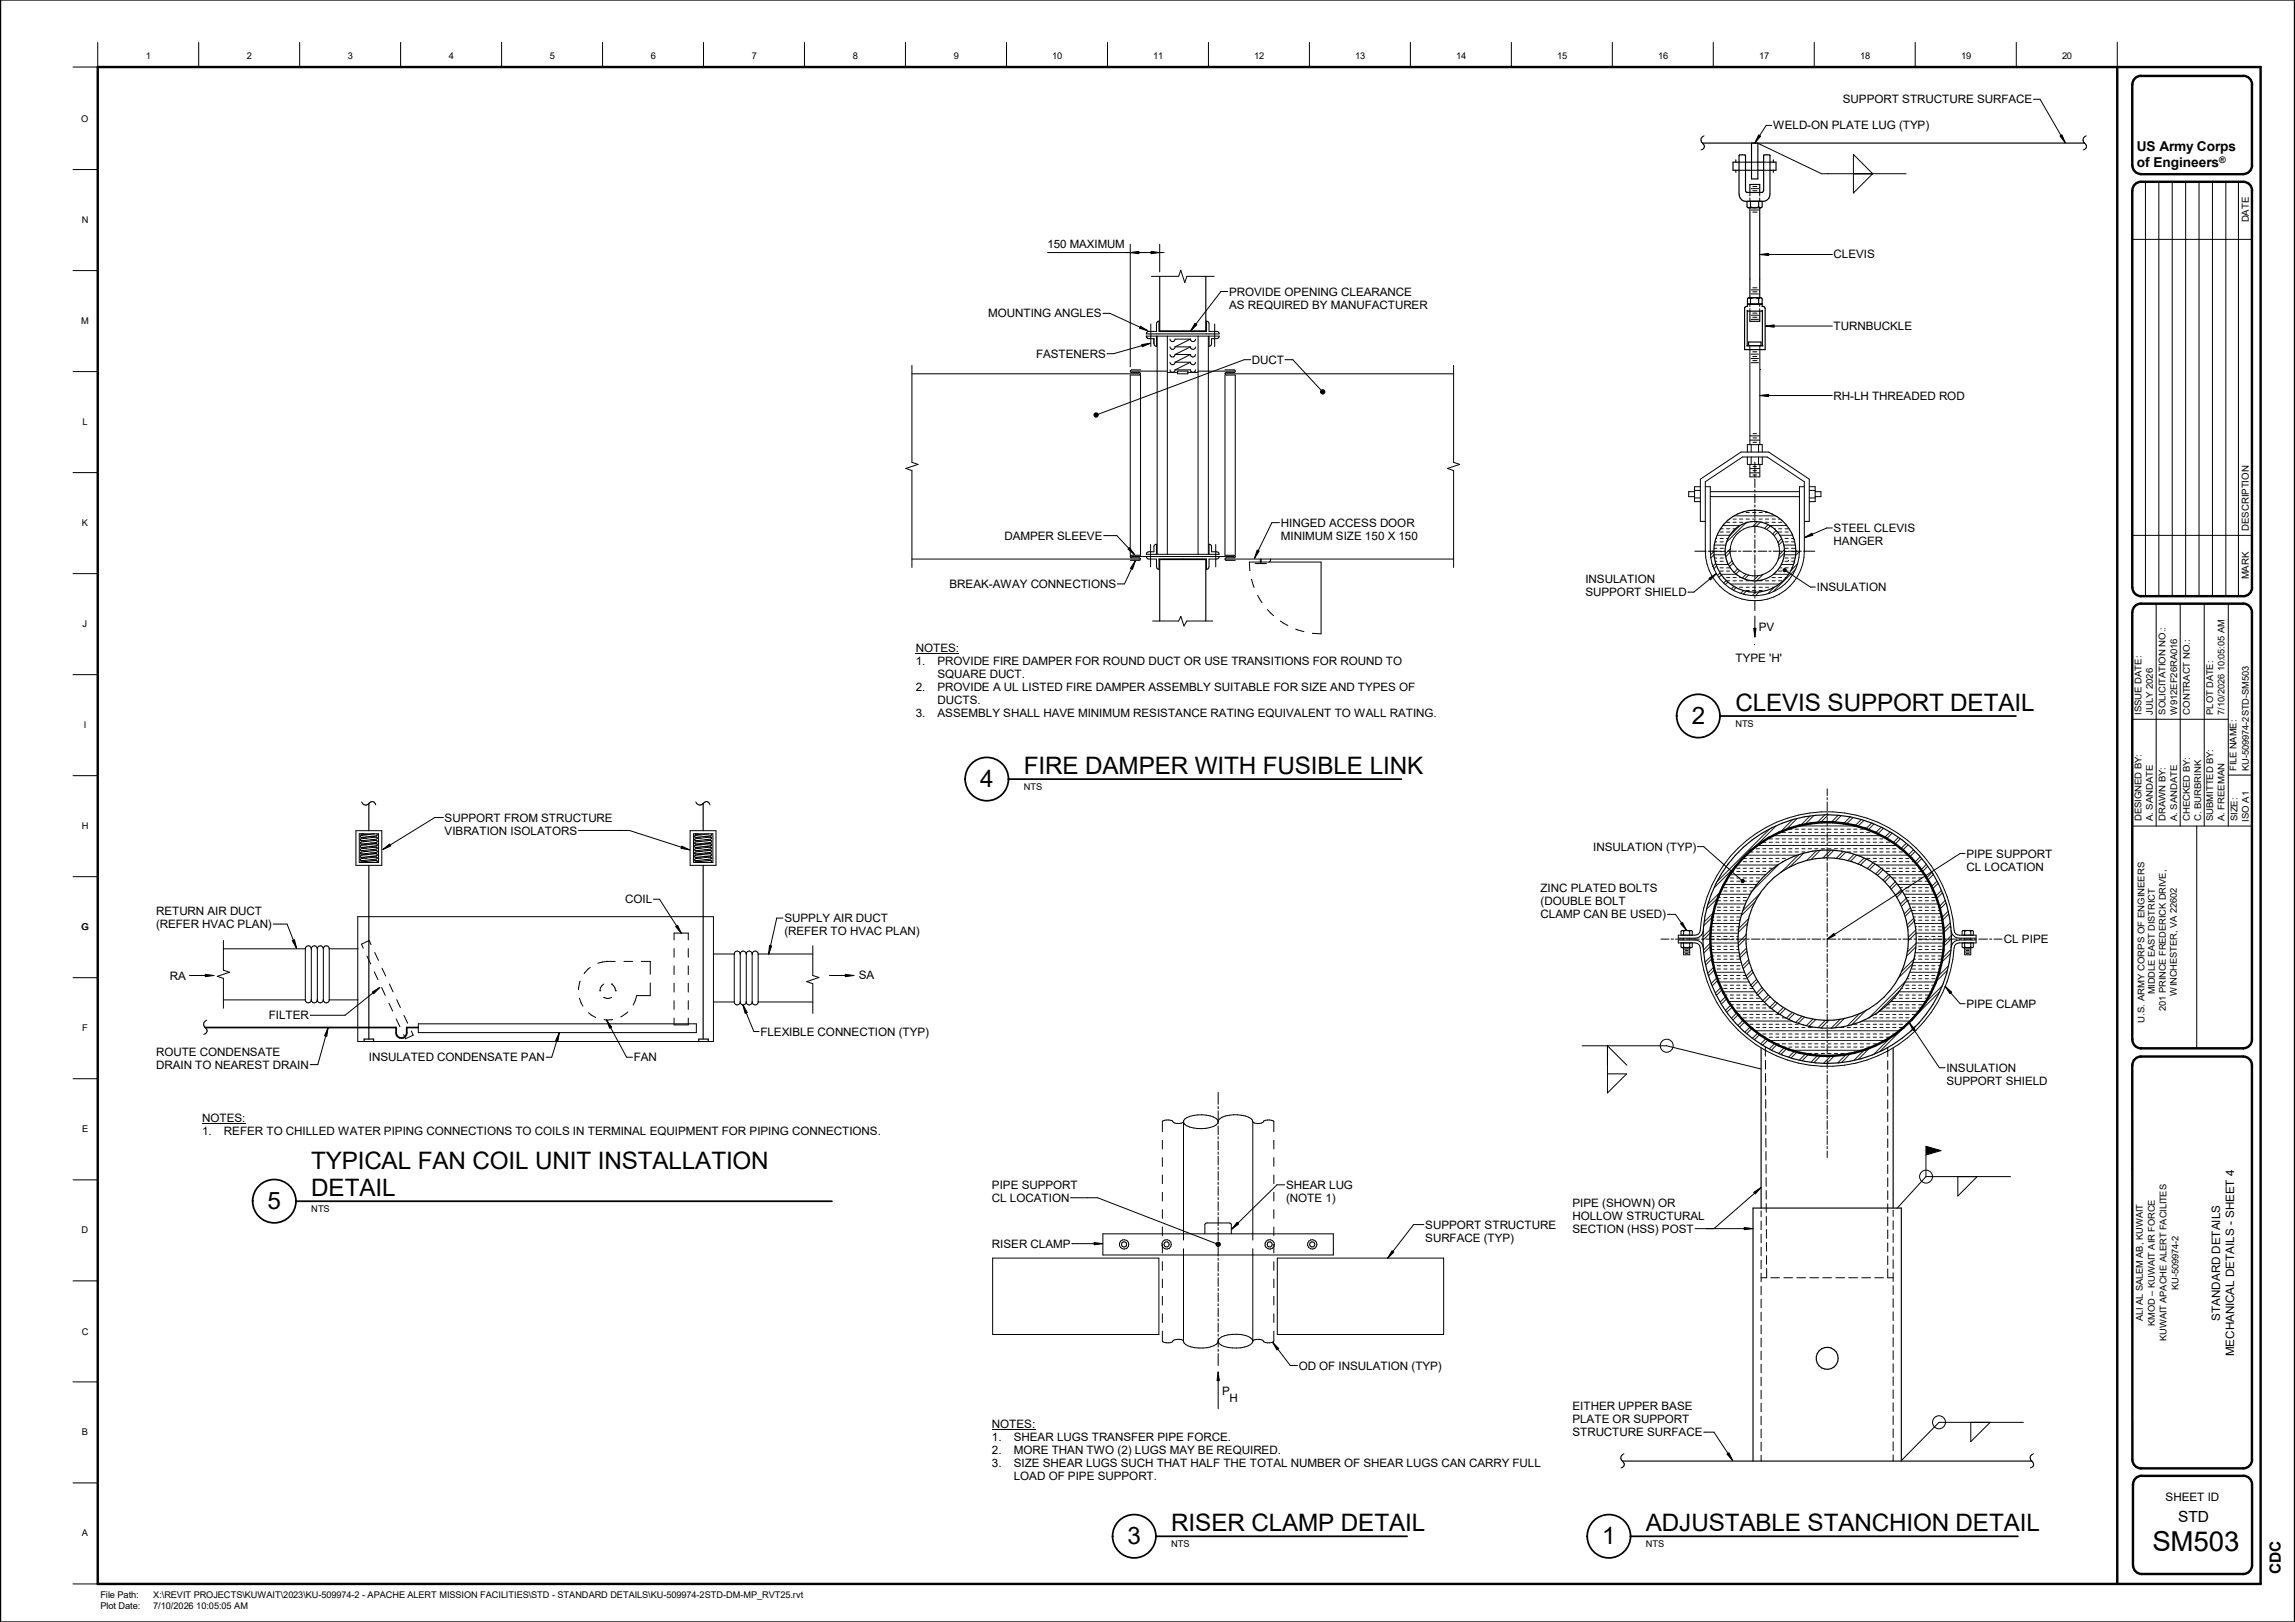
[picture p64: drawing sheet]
<svg xmlns="http://www.w3.org/2000/svg" width="841mm" height="594mm" viewBox="0 0 841 594" stroke-linecap="round" stroke-linejoin="round" font-family="sans-serif">
<defs><g id="words">
<text font-size="10.1" x="788.8" y="567.9">SM503</text>
<g font-size="8.8">
<text x="635.9" y="260.4">CLEVIS SUPPORT DETAIL</text>
<text x="619.9" y="265.1">2</text>
<text x="375.2" y="283.5">FIRE DAMPER WITH FUSIBLE LINK</text>
<text x="359.2" y="288.2">4</text>
<text x="114.1" y="428.2">TYPICAL FAN COIL UNIT INSTALLATION</text>
<text x="98.1" y="442.8">5</text>
<text x="114.1" y="438.1">DETAIL</text>
<text x="429.2" y="560.8">RISER CLAMP DETAIL</text>
<text x="603.2" y="560.8">ADJUSTABLE STANCHION DETAIL</text>
<text x="413.2" y="565.5">3</text>
<text x="587.2" y="565.5">1</text>
</g>
<g font-size="5.6">
<text x="798.2" y="557.4">STD</text>
<text x="835.9" y="576.7" transform="rotate(-90 835.9 576.7)">CDC</text>
</g>
<g font-size="5">
<text x="783.1" y="55.5">US Army Corps</text>
<text x="783.1" y="61.3">of Engineers</text>
</g>
<g font-size="4.3">
<text x="672" y="94.7">CLEVIS</text>
<text x="672" y="120.9">TURNBUCKLE</text>
<text x="458.7" y="133.2">DUCT</text>
<text x="368.1" y="197.7">DAMPER SLEEVE</text>
<text x="348" y="215.3">BREAK-AWAY CONNECTIONS</text>
<text x="665.8" y="216.5">INSULATION</text>
<text x="644.5" y="231.1">PV</text>
<text x="636" y="242.5">TYPE 'H'</text>
<text x="229.1" y="330.8">COIL</text>
<text x="62.2" y="358.8">RA</text>
<text x="314.7" y="358.7">SA</text>
<text x="98.5" y="373.3">FILTER</text>
<text x="278.7" y="379.3">FLEXIBLE CONNECTION (TYP)</text>
<text x="135.2" y="388.7">INSULATED CONDENSATE PAN</text>
<text x="232.3" y="388.7">FAN</text>
<text x="813.6" y="483.7" transform="rotate(-90 813.6 483.7)">STANDARD DETAILS</text>
<text x="818.7" y="496.7" transform="rotate(-90 818.7 496.7)">MECHANICAL DETAILS - SHEET 4</text>
<text x="475.9" y="501.6">OD OF INSULATION (TYP)</text>
<text x="450.6" y="513.6">H</text>
<text x="793.6" y="549.7">SHEET ID</text>
</g>
<g font-size="4.2">
<text x="675.3" y="37.8">SUPPORT STRUCTURE SURFACE</text>
<text x="649.8" y="47.4">WELD-ON PLATE LUG (TYP)</text>
<text x="383.9" y="90.8">150 MAXIMUM</text>
<text x="450.4" y="113">AS REQUIRED BY MANUFACTURER</text>
<text x="450.4" y="108.2">PROVIDE OPENING CLEARANCE</text>
<text x="362.2" y="116.2">MOUNTING ANGLES</text>
<text x="379.7" y="131">FASTENERS</text>
<text x="672" y="146.3">RH-LH THREADED ROD</text>
<text x="469.4" y="192.9">HINGED ACCESS DOOR</text>
<text x="469.4" y="197.7">MINIMUM SIZE 150 X 150</text>
<text x="672" y="194.9">STEEL CLEVIS</text>
<text x="672" y="199.6">HANGER</text>
<text x="581" y="213.6">INSULATION</text>
<text x="581" y="218.4">SUPPORT SHIELD</text>
<text x="335.6" y="238.8">NOTES:</text>
<text x="335.6" y="243.6">1.</text>
<text x="343.6" y="243.6">PROVIDE FIRE DAMPER FOR ROUND DUCT OR USE TRANSITIONS FOR ROUND TO</text>
<text x="343.6" y="248.4">SQUARE DUCT.</text>
<text x="335.6" y="253.2">2.</text>
<text x="343.6" y="253.2">PROVIDE A UL LISTED FIRE DAMPER ASSEMBLY SUITABLE FOR SIZE AND TYPES OF</text>
<text x="343.6" y="257.9">DUCTS.</text>
<text x="335.6" y="262.7">3.</text>
<text x="343.6" y="262.7">ASSEMBLY SHALL HAVE MINIMUM RESISTANCE RATING EQUIVALENT TO WALL RATING.</text>
<text x="162.9" y="300.9">SUPPORT FROM STRUCTURE</text>
<text x="162.9" y="305.7">VIBRATION ISOLATORS</text>
<text x="583.9" y="311.6">INSULATION (TYP)</text>
<text x="720.6" y="314.1">PIPE SUPPORT</text>
<text x="720.6" y="318.9">CL LOCATION</text>
<text x="564.6" y="326.9">ZINC PLATED BOLTS</text>
<text x="57.2" y="335.2">RETURN AIR DUCT</text>
<text x="564.6" y="331.6">(DOUBLE BOLT</text>
<text x="57.2" y="340">(REFER HVAC PLAN)</text>
<text x="287.4" y="337.7">SUPPLY AIR DUCT</text>
<text x="564.6" y="336.4">CLAMP CAN BE USED)</text>
<text x="287.4" y="342.5">(REFER TO HVAC PLAN)</text>
<text x="734.4" y="345.3">CL PIPE</text>
<text x="720.6" y="369.1">PIPE CLAMP</text>
<text x="57.2" y="386.6">ROUTE CONDENSATE</text>
<text x="57.2" y="391.4">DRAIN TO NEAREST DRAIN</text>
<text x="713.3" y="392.6">INSULATION</text>
<text x="713.3" y="397.3">SUPPORT SHIELD</text>
<text x="74.1" y="411">NOTES:</text>
<text x="74.1" y="415.8">1.</text>
<text x="82.1" y="415.8">REFER TO CHILLED WATER PIPING CONNECTIONS TO COILS IN TERMINAL EQUIPMENT FOR PIPING CONNECTIONS.</text>
<text x="363.5" y="435.4">PIPE SUPPORT</text>
<text x="471.3" y="435.4">SHEAR LUG</text>
<text x="363.5" y="440.2">CL LOCATION</text>
<text x="471.3" y="440.2">(NOTE 1)</text>
<text x="576.2" y="441.9">PIPE (SHOWN) OR</text>
<text x="576.2" y="446.7">HOLLOW STRUCTURAL</text>
<text x="522.3" y="450">SUPPORT STRUCTURE</text>
<text x="522.3" y="454.8">SURFACE (TYP)</text>
<text x="576.2" y="451.4">SECTION (HSS) POST</text>
<text x="363.5" y="457">RISER CLAMP</text>
<text x="447.9" y="510.9">P</text>
<text x="576.2" y="516.5">EITHER UPPER BASE</text>
<text x="576.2" y="521.3">PLATE OR SUPPORT</text>
<text x="363.5" y="523">NOTES:</text>
<text x="363.5" y="527.8">1.</text>
<text x="371.5" y="527.8">SHEAR LUGS TRANSFER PIPE FORCE.</text>
<text x="576.2" y="526">STRUCTURE SURFACE</text>
<text x="363.5" y="532.6">2.</text>
<text x="371.5" y="532.6">MORE THAN TWO (2) LUGS MAY BE REQUIRED.</text>
<text x="363.5" y="537.3">3.</text>
<text x="371.5" y="537.3">SIZE SHEAR LUGS SUCH THAT HALF THE TOTAL NUMBER OF SHEAR LUGS CAN CARRY FULL</text>
<text x="371.5" y="542.1">LOAD OF PIPE SUPPORT.</text>
</g>
<g font-size="3.5">
<text x="824.1" y="81.4" transform="rotate(-90 824.1 81.4)">DATE</text>
<text x="824.1" y="194.4" transform="rotate(-90 824.1 194.4)">DESCRIPTION</text>
<text x="824.1" y="212.2" transform="rotate(-90 824.1 212.2)">MARK</text>
</g>
<g font-size="3.4">
<text x="53.5" y="21.5">1</text>
<text x="90.5" y="21.5">2</text>
<text x="127.5" y="21.5">3</text>
<text x="164.5" y="21.5">4</text>
<text x="201.5" y="21.5">5</text>
<text x="238.5" y="21.5">6</text>
<text x="275.5" y="21.5">7</text>
<text x="312.5" y="21.5">8</text>
<text x="349.5" y="21.5">9</text>
<text x="385.6" y="21.5">10</text>
<text x="422.6" y="21.5">11</text>
<text x="459.6" y="21.5">12</text>
<text x="496.6" y="21.5">13</text>
<text x="533.7" y="21.5">14</text>
<text x="570.7" y="21.5">15</text>
<text x="607.7" y="21.5">16</text>
<text x="644.7" y="21.5">17</text>
<text x="681.6" y="21.5">18</text>
<text x="718.6" y="21.5">19</text>
<text x="755.6" y="21.5">20</text>
<text x="29.8" y="44.6">O</text>
<text x="29.9" y="81.6">N</text>
<text x="29.8" y="118.6">M</text>
<text x="30.2" y="155.6">L</text>
<text x="30" y="192.6">K</text>
<text x="30.3" y="229.6">J</text>
<text x="784.8" y="261.7" transform="rotate(-90 784.8 261.7)">ISSUE DATE:</text>
<text x="788.9" y="261.7" transform="rotate(-90 788.9 261.7)">JULY 2026</text>
<text x="793.6" y="261.7" transform="rotate(-90 793.6 261.7)">SOLICITATION NO.:</text>
<text x="797.8" y="261.7" transform="rotate(-90 797.8 261.7)">W912EF26RA016</text>
<text x="802.4" y="261.7" transform="rotate(-90 802.4 261.7)">CONTRACT NO.:</text>
<text x="811.1" y="261.7" transform="rotate(-90 811.1 261.7)">PLOT DATE:</text>
<text x="815.2" y="261.7" transform="rotate(-90 815.2 261.7)">7/10/2026 10:05:05 AM</text>
<text x="30.7" y="266.6">I</text>
<text x="635.9" y="266.1">NTS</text>
<text x="819.6" y="282.3" transform="rotate(-90 819.6 282.3)">FILE NAME:</text>
<text x="824.1" y="282.3" transform="rotate(-90 824.1 282.3)">KU-509974-2STD-SM503</text>
<text x="375.2" y="289.3">NTS</text>
<text x="29.9" y="303.6">H</text>
<text x="784.8" y="300.8" transform="rotate(-90 784.8 300.8)">DESIGNED BY:</text>
<text x="788.9" y="300.8" transform="rotate(-90 788.9 300.8)">A. SANDATE</text>
<text x="793.6" y="300.8" transform="rotate(-90 793.6 300.8)">DRAWN BY:</text>
<text x="797.8" y="300.8" transform="rotate(-90 797.8 300.8)">A. SANDATE</text>
<text x="802.4" y="300.8" transform="rotate(-90 802.4 300.8)">CHECKED BY:</text>
<text x="806.6" y="300.8" transform="rotate(-90 806.6 300.8)">C. BURBRINK</text>
<text x="811.1" y="300.8" transform="rotate(-90 811.1 300.8)">SUBMITTED BY:</text>
<text x="815.2" y="300.8" transform="rotate(-90 815.2 300.8)">A. FREEMAN</text>
<text x="820" y="300.8" transform="rotate(-90 820 300.8)">SIZE:</text>
<text x="824.1" y="300.9" transform="rotate(-90 824.1 300.9)">ISO A1</text>
<text x="29.8" y="340.6">G</text>
<text x="789.7" y="364.2" transform="rotate(-90 789.7 364.2)">MIDDLE EAST DISTRICT</text>
<text x="797.7" y="364.6" transform="rotate(-90 797.7 364.6)">WINCHESTER, VA 22602</text>
<text x="793.7" y="370.2" transform="rotate(-90 793.7 370.2)">201 PRINCE FREDERICK DRIVE,</text>
<text x="30.1" y="377.6">F</text>
<text x="785.8" y="374.5" transform="rotate(-90 785.8 374.5)">U.S. ARMY CORPS OF ENGINEERS</text>
<text x="30.1" y="414.7">E</text>
<text x="114.1" y="443.9">NTS</text>
<text x="29.9" y="451.7">D</text>
<text x="798.3" y="472.5" transform="rotate(-90 798.3 472.5)">KU-509974-2</text>
<text x="785.2" y="483.9" transform="rotate(-90 785.2 483.9)">ALI AL SALEM AB, KUWAIT</text>
<text x="789.7" y="485.6" transform="rotate(-90 789.7 485.6)">KMOD – KUWAIT AIR FORCE</text>
<text x="29.9" y="488.8">C</text>
<text x="794" y="491.3" transform="rotate(-90 794 491.3)">KUWAIT APACHE ALERT FACILITES</text>
<text x="30" y="525.7">B</text>
<text x="30" y="562.7">A</text>
<text x="429.2" y="566.6">NTS</text>
<text x="603.2" y="566.6">NTS</text>
<text x="36.8" y="585.4">File Path:</text>
<text x="56.1" y="585.4">X:\REVIT PROJECTS\KUWAIT\2023\KU-509974-2 - APACHE ALERT MISSION FACILITIES\STD - STANDARD DETAILS\KU-509974-2STD-DM-MP_RVT25.rvt</text>
<text x="36.8" y="589.5">Plot Date:</text>
<text x="56.1" y="589.5">7/10/2026 10:05:05 AM</text>
</g>
<text font-size="3.3" x="813.3" y="59.8">®</text>
</g></defs>
<g fill="none" stroke="#191919" stroke-width=".37">
<path d="M658.5 299.8l-4 4.1M663.2 298.9l-3.3 3.4M664.6 298.7l-3.2 3.3M668.7 298.5l-2.9 2.9M669.9 298.5l-2.8 2.8M673.6 298.7l-2.6 2.5M674.7 298.8l-2.5 2.5h.6M678 299.2l-2.4 2.4M679 299.5l-2.3 2.3M634.7 319.2h.6M636.4 319.2h1.2M636.4 318h1.2"/>
<path d="M636.6 316.8h14.9M636.7 316.7l-8.5 8.4M637.5 315.6h.1M638.8 315.6h1.2M638.8 319.2h1.2M638.8 314.4h1.2M638.8 318h1.2M639.9 313.2h18.6M641.2 312h1.2M641.2 315.6h1.2M641.2 319.2h1.2M641.2 314.4h1.2"/>
<path d="M641.2 318h1.2M643.6 312h1.2M643.6 315.6h1.2M643.6 319.2h1.2M643.6 310.9h1.2M643.6 314.4h1.2M643.6 318h1.2M644.1 309.7h51M646 308.5h1.1M646 312h1.1M646 315.6h1.1M646 319.2h1.1"/>
<path d="M646 310.9h1.1M646 314.4h1.1M646 318h1.1M648.3 308.5h1.2M648.3 312h1.2M648.3 315.6h1.2M648.3 319.2h.1M648.3 307.3h1.2M648.3 310.9h1.2M648.3 314.4h1.2M648.3 318h1.2M648.4 303.7l-19.1 19.1"/>
<path d="M649.6 306.1h40M650.7 308.5h1.2M650.7 312h1.2M650.7 315.6h1.2M650.7 307.3h1.2M650.7 310.9h1.2M650.7 314.4h1.2M650.8 302.5l-8.5 8.5M651.8 316.7l-9.5 9.4M653.1 304.9h1.2M653.1 308.5h1.2M653.1 312h1.2"/>
<path d="M653.1 315.6h.4M653.1 307.3h1.2M653.1 310.9h1.2M653.1 314.4h1.2M655.5 304.9h1.2M655.5 308.5h1.2M655.5 312h1.2M655.5 303.7h1.2M655.5 307.3h1.2M655.5 310.9h1.2M655.5 314.4h.3M656.9 300.2l-4.6 4.7"/>
<path d="M657.9 304.9h1.1M657.9 308.5h1.1M657.9 312h1.1M657.9 303.7h1.1M657.9 307.3h1.1M657.9 310.9h1.1M658.9 302.5h21.4M659.2 313l-6.4 6.4M660.3 304.9h1.2M660.3 308.5h1.2M660.3 312h1.2M660.3 303.7h1.2"/>
<path d="M660.3 307.3h1.2M660.3 310.9h1.2M660.9 312.5l-5.1 5.1M662.6 304.9h1.2M662.6 308.5h1.2M662.6 312h.1M662.6 303.7h1.2M662.6 307.3h1.2M662.6 310.9h1.2M665 304.9h1.2M665 308.5h1.2M665 303.7h1.2"/>
<path d="M665 307.3h1.2M665 310.9h1.2M665.6 311.6l-3.5 3.6M667 311.4l-3.4 3.5M667.4 301.3h1.2M667.4 304.9h1.2M667.4 308.5h1.2M667.4 303.7h1.2M667.4 307.3h1.2M667.4 310.9h1.2M669.8 301.3h1.2M669.8 304.9h1.2"/>
<path d="M669.8 308.5h1.2M669.8 303.7h1.2M669.8 307.3h1.2M669.8 310.9h1.2M670.9 311.4l-2.9 2.9M672.1 311.4l-2.8 2.8M672.2 304.9h1.2M672.2 308.5h1.2M672.2 303.7h1.2M672.2 307.3h1.2M672.2 310.9h1.2M674.5 304.9h1.2"/>
<path d="M674.5 308.5h1.2M674.5 303.7h1.2M674.5 307.3h1.2M674.5 310.9h1.2M675.4 311.9l-2.5 2.5M676.5 312l-2.5 2.5M676.9 304.9h1.2M676.9 308.5h1.2M676.9 312h1.2M676.9 303.7h1.2M676.9 307.3h1.2M676.9 310.9h1.2"/>
<path d="M679.3 304.9h1.2M679.3 308.5h1.2M679.3 312h1.2M679.3 303.7h1.2M679.3 307.3h1.2M679.3 310.9h1.2M679.4 312.9l-2.3 2.3M680.4 313.1l-2.3 2.3M680.6 313.2h18.7M681.7 304.9h1.2M681.7 308.5h1.2M681.7 312h1.2"/>
<path d="M681.7 303.7h1.2M681.7 307.3h1.2M681.7 310.9h1.2M682.1 300.2l-2.2 2.2M683 300.5l-2.2 2.2M683.1 314.3l-2.2 2.2M683.9 314.7l-2.1 2.1M684.1 304.9h1.1M684.1 308.5h1.1M684.1 312h1.1M684.1 303.7h.1M684.1 307.3h1.1"/>
<path d="M684.1 310.9h1.1M684.1 314.4h1.1M685.8 301.5l-2.1 2.1M686.4 316l-2.1 2.1M686.4 304.9h.5M686.4 308.5h1.3M686.4 312h1.3M686.4 315.6h1.3M686.4 307.3h1.3M686.4 310.9h1.3M686.4 314.4h1.3M686.7 301.8l-2 2.1"/>
<path d="M687.1 316.5l-2.1 2.1M687.7 316.8h14.9M688.8 308.5h1.2M688.8 312h1.2M688.8 315.6h1.2M688.8 307.3h1.2M688.8 310.9h1.2M688.8 314.4h1.2M689.3 318h.7M689.4 303l-2.1 2.1M689.4 318.1l-2.1 2M690 318.6l-2 2"/>
<path d="M690.2 303.4l-2.1 2M691.2 307.3h.3M691.2 308.5h1.2M691.2 312h1.2M691.2 315.6h1.2M691.2 319.2h1.2M691.2 310.9h1.2M691.2 314.4h1.2M691.2 318h1.2M692.7 304.7l-2.1 2M693.4 305.2l-2 2M693.6 312h1.2"/>
<path d="M693.6 315.6h1.2M693.6 319.2h1.2M693.6 310.9h1.2M693.6 314.4h1.2M693.6 318h1.2M695.7 306.7l-1.9 1.9M696 312h1.2M696 315.6h1.2M696 319.2h1.2M696 314.4h1.2M696 318h1.2M696.4 307.2l-1.9 2"/>
<path d="M698.4 315.6h1.2M698.4 319.2h1.2M698.4 314.4h1.2M698.4 318h1.2M698.5 308.9l-1.9 1.9-.6 .1M699.2 309.5l-1.9 1.9M700.7 315.6h1M700.7 319.2h1.2M700.7 318h1.2M701.2 311.2l-1.9 2M701.8 311.9l-1.9 1.9M703.1 319.2h1.2"/>
<path d="M703.1 318h.4M703.7 313.8l-1.9 1.9M704.3 314.5l-2 1.9M705.9 316.6l-1.9 2M706.4 317.3l-1.9 1.9M708 319.5l-2 2.1h-.5M627 339.4h1.1M627.2 338.2h10.3M627.4 337.1h.7M627.6 335.9h.5M627.6 335.7l-3.3 3.3M627.8 334.6h10.5"/>
<path d="M627.9 334.3l-3.4 3.4M628.1 333.5h.1M628.8 331.1h10.8M629.3 329.9h1.2M629.3 333.5h1.2M629.3 337.1h1.2M629.3 332.3h1.2M629.3 335.9h1.2M629.3 339.4h1.2M629.5 328.8l-4.1 4.1M629.6 328.7h.9M630.1 327.5h11.3"/>
<path d="M630.5 326.6l-4.6 4.6M631.7 326.3h1.2M631.7 329.9h1.2M631.7 333.5h1.2M631.7 337.1h1.2M631.7 325.1h1.2M631.7 328.7h1.2M631.7 332.3h1.2M631.7 335.9h1.2M631.7 339.4h1.2M631.7 323.9h12.1M632.5 322.7h.4"/>
<path d="M633.9 320.4h13.1M634.1 322.7h1.2M634.1 326.3h1.2M634.1 329.9h1.2M634.1 333.5h1.2M634.1 337.1h1.2M634.1 321.6h1.2M634.1 325.1h1.2M634.1 328.7h1.2M634.1 332.3h1.2M634.1 335.9h1.2M634.1 339.4h1.2"/>
<path d="M636.4 322.7h1.2M636.4 326.3h1.2M636.4 329.9h1.2M636.4 333.5h1.2M636.4 337.1h1.2M636.4 321.6h1.2M636.4 325.1h1.2M636.4 328.7h1.2M636.4 332.3h1.2M636.4 335.9h1.2M636.4 339.4h.8M638.8 322.7h1.2"/>
<path d="M638.8 326.3h1.2M638.8 329.9h1.2M638.8 321.6h1.2M638.8 325.1h1.2M638.8 328.7h1.2M638.8 332.3h.3M640.5 338l-3.4 3.4M640.8 336.4l-3.6 3.7M641.2 322.7h1.2M641.2 326.3h1M641.2 321.6h1.2M641.2 325.1h1.2"/>
<path d="M643.3 330.2l-5.2 5.2M643.6 322.7h1.2M643.6 321.6h1.2M645 327.2l-6.3 6.3M692.7 321l-2 2M693.6 321.6h1.2M694.4 322.7h.4M694.6 323l-2.1 2M695.1 323.6l-2.1 2.1M695.3 323.9h12.1M696 322.7h1.2M696 321.6h1.2"/>
<path d="M696.2 325.1h1M696.7 325.8l-2.1 2.1M697 326.3h.2M697.2 326.6l-2.1 2.1M697.8 327.5h11.2M698.4 322.8h1.2M698.4 326.3h1.2M698.4 321.6h1.2M698.4 325.1h1.2M698.4 328.7h1.2M698.5 329l-2.1 2.1M699 329.8l-2.2 2.2"/>
<path d="M699 329.9h.6M699.6 331.1h10.8M700.1 332.5l-2.3 2.2M700.4 333.4l-2.2 2.2M700.7 322.7h1.2M700.7 326.3h1.2M700.7 329.9h1.2M700.7 333.5h1.2M700.7 321.6h1.2M700.7 325.1h1.2M700.7 328.7h1.2M700.7 332.3h1.2"/>
<path d="M700.9 334.6h10.4M701.2 335.9h.7M701.3 336.3l-2.5 2.5M701.4 337.1h.5M701.5 337.4l-2.4 2.4M701.7 338.2h10.3M701.9 339.4h.1M703.1 322.8h1.2M703.1 326.3h1.2M703.1 329.9h1.2M703.1 333.5h1.2M703.1 337.1h1.2"/>
<path d="M703.1 321.6h1.2M703.1 325.1h1.2M703.1 328.7h1.2M703.1 332.3h1.2M703.1 335.9h1.2M703.1 339.4h1.2M705.3 320.4l-13.2-.1-2.1 2.1M705.5 322.8h1.2M705.5 326.3h1.2M705.5 329.9h1.2M705.5 333.5h1.2M705.5 337.1h1.2"/>
<path d="M705.5 325.1h1.2M705.5 328.7h1.2M705.5 332.3h1.2M705.5 335.9h1.2M705.5 339.4h1.2M707.9 326.3h.6M707.9 325.1h.1M707.9 329.9h1.2M707.9 333.5h1.2M707.9 337.1h1.2M707.9 328.7h1.2M707.9 332.3h1.2"/>
<path d="M707.9 335.9h1.2M707.9 339.4h1.2M708.5 320.3l-2 2M709.8 322.7l-2 2M710.3 337.1h1.2M710.3 335.9h1.2M710.3 339.4h1.2M710.3 332.3h.4M710.3 333.5h.8M710.3 323.5l-2.1 2.1M711.4 326.2l-2 2M711.8 327l-2.1 2.1"/>
<path d="M712.8 329.8l-2.1 2.2M713.1 330.7l-2.2 2.3M713.9 333.7l-2.3 2.4M714.1 334.8l-2.3 2.3M714.7 338l-2.5 2.5M714.8 339.1l-2.5 2.5M626.9 341.8h10.2M626.9 341.5l-2.8 2.8M626.9 344.2h1.2M626.9 343h1.2M627 340.6h1.1M627 340.2l-2.9 2.9"/>
<path d="M627 347.8h1.1M627 349h10.3M627.3 350l-2.4 2.3M627.3 350.1h.8M627.4 351l-2.3 2.4M627.5 351.3h.6M627.7 352.5h10.4M627.9 353.7h.2M628 354.2l-2.1 2.2M628.1 346.6l-1.2-.1-2.6 2.6M628.3 355.2l-2.1 2.2M628.6 356.1h10.7"/>
<path d="M629.2 358.1l-2.1 2.1M629.3 340.6h1.2M629.3 344.2h1.2M629.3 347.8h1.2M629.3 351.3h1.2M629.3 354.9h1.2M629.3 343h1.2M629.3 346.6h1.2M629.3 350.1h1.2M629.3 353.7h1.2M629.3 357.3h1.2M629.3 358.5h1.2"/>
<path d="M629.5 359l-2 2.1M629.8 359.7h11.2M631.7 340.6h1.2M631.7 344.2h1.2M631.7 347.8h1.2M631.7 351.3h1.2M631.7 354.9h1.2M631.7 358.5h1.2M631.7 343h1.2M631.7 346.6h1.2M631.7 350.1h1.2M631.7 353.7h1.2"/>
<path d="M631.7 357.3h1.2M634.1 340.6h1.2M634.1 344.2h1.2M634.1 347.8h1.2M634.1 351.3h1.2M634.1 354.9h1.2M634.1 358.5h1.2M634.1 343h1.2M634.1 346.6h1.2M634.1 350.1h1.2M634.1 353.7h1.2M634.1 357.3h1.2"/>
<path d="M636.4 340.6h.8M636.4 344.2h.5M636.4 347.8h.8M636.4 351.3h1.2M636.4 354.9h1.2M636.4 358.5h1.2M636.4 343h.6M636.4 346.6h.7M636.4 350.1h1.2M636.4 353.7h1.2M636.4 357.3h1.2M637 345.4h-10.2l-2.5 2.5"/>
<path d="M638.8 354.9h.1M638.8 358.5h1.2M638.8 357.3h1M639.8 343.7l-2.7 2.7M639.9 342.3l-2.9 3M640 347.3l-2.5 2.5M640.2 348.4l-2.5 2.4M640.8 351.5l-2.3 2.3M641.1 352.5l-2.2 2.2M642.1 355.3l-2.2 2.2M642.5 356.2l-2.2 2.1M643.8 358.6l-2.2 2.2"/>
<path d="M644.2 359.4l-2.1 2.1M698.1 359.7h11.3M698.2 359.5l-13.2 13.2M698.8 358.5h.8M699.3 357.3h.3M699.9 356.1h10.7M700.7 354.9h1.2M700.7 358.5h1.2M700.7 353.7h1.2M700.7 357.3h1.2M701 352.9l-5.5 5.5M701.6 350.1h.3"/>
<path d="M701.8 349h10.3M701.9 351.3l-.6 .1-4.5 4.5M702 340.6l-2.7 2.7M702.1 346.8l-3.5 3.5M702.1 341.8l-2.8 2.8M702.1 341.8h10.2M702.1 345.5l-3.2 3.2M703.1 340.6h1.2M703.1 344.2h1.2M703.1 347.8h1.2M703.1 351.3h1.2M703.1 354.9h1.2"/>
<path d="M703.1 358.5h1.2M703.1 343h1.2M703.1 346.6h1.2M703.1 350.1h1.2M703.1 353.7h1.2M703.1 357.3h1.2M705.5 340.6h1.2M705.5 344.2h1.2M705.5 347.8h1.2M705.5 351.3h1.2M705.5 354.9h1.2M705.5 358.5h1.2"/>
<path d="M705.5 343h1.2M705.5 346.6h1.2M705.5 350.1h1.2M705.5 353.7h1.2M705.5 357.3h1.2M707.9 340.6h1.2M707.9 344.2h1.2M707.9 347.8h1.2M707.9 351.3h1.2M707.9 354.9h1.2M707.9 358.5h1.2M707.9 343h1.2"/>
<path d="M707.9 346.6h1.2M707.9 350.1h1.2M707.9 353.7h1.2M707.9 357.3h1.2M710.3 340.6h1.2M710.3 344.2h1.2M710.3 347.8h1.2M710.3 351.3h1.2M710.3 343h1.2M710.3 346.6h1.2M710.3 350.1h1.2M710.3 353.7h.9"/>
<path d="M710.3 354.9h.6M713.6 355.4l-4.2 4.2M714 353.8l-3.9 3.9M714.8 349.2l-3.3 3.3h-10.4M714.9 347.9l-3.2 3.1M715.1 342.7l-2.8 2.7h-10.2M715.1 343.8l-2.9 2.9M630.3 360.8h.2M630.7 361.7l-2.1 2M631.1 362.5l-2.1 2.1M631.4 363.3h11.9M631.7 362h1.2"/>
<path d="M631.7 360.8h1.2M632 364.4h.9M632.4 365l-2 2M632.8 365.6h.1M632.8 365.8l-2 1.9M633.5 366.8h12.8M634.1 362h1.2M634.1 365.6h1.2M634.1 360.8h1.2M634.1 364.4h1.2M634.2 368h1.1M634.2 368.1l-1.9 2"/>
<path d="M634.8 368.9l-2 1.9M635 369.2h.3M636 370.4h14.5M636.4 371l-1.9 2M636.4 362h1.2M636.4 365.6h1.2M636.4 369.2h1.2M636.4 360.8h1.2M636.4 364.4h1.2M636.4 368h1.2M636.9 371.6h.7M637 371.6l-2 2"/>
<path d="M638.8 373.6l-1.9 1.9M638.8 362h1.2M638.8 365.6h1.2M638.8 369.2h1.2M638.8 372.8h1.2M638.8 360.8h1.2M638.8 364.4h1.2M638.8 368h1.2M638.8 371.6h1.2M639.1 374h17.8M639.4 374.2l-1.9 2M641.2 362h1.2"/>
<path d="M641.2 365.6h1.2M641.2 369.2h1.2M641.2 372.8h1.2M641.2 360.8h.4M641.2 364.4h1.2M641.2 368h1.2M641.2 371.6h1.2M641.2 375.2h1.2M641.3 376.1l-1.9 1.9M641.6 376.3h.8M642 376.7l-1.9 1.9M643.1 377.5h52.9"/>
<path d="M643.6 365.6h1.2M643.6 369.2h1.2M643.6 372.8h1.2M643.6 376.3h1.2M643.6 368h1.2M643.6 371.6h1.2M643.6 375.2h1.2M644.2 378.3l-2 2M644.7 378.7h.1M644.9 378.9l-2 1.9M645.8 361.7l-2.1 2.1M646 369.2h1.1"/>
<path d="M646 372.8h1.1M646 376.3h1.1M646 368h1.1M646 371.6h1.1M646 375.2h1.1M646 378.7h1.1M646.3 362.4l-2.1 2h-.6M646.4 379.9h.7M648 364.4l-2 2M648.3 369.2h.7M648.3 372.8h1.2M648.3 376.3h1.2"/>
<path d="M648.3 379.9h1.2M648.3 371.6h1.2M648.3 375.2h1.2M648.3 378.7h1.2M648.7 365l-2.1 2.1M650.6 366.9l-2 2M650.7 372.8h1.2M650.7 376.3h1.2M650.7 379.9h1.2M650.7 371.6h1.2M650.7 375.2h1.2M650.7 378.7h1.2"/>
<path d="M651.3 367.4l-2 2M653.1 372.8h1.2M653.1 376.3h1.2M653.1 379.9h1.2M653.1 375.2h1.2M653.1 378.7h1.2M653.5 369l-2 2.1M654.3 369.4l-2.1 2.1M655.5 376.3h1.2M655.5 379.9h1.2M655.5 375.2h1.2M655.5 378.7h1.2"/>
<path d="M656.8 370.8l-2.2 2.2M657.6 371.2l-2.2 2.1M657.9 376.3h1.1M657.9 379.9h1.1M657.9 375.2h1.1M657.9 378.7h1.1M660.3 376.3h1.2M660.3 379.9h1.2M660.3 378.7h1.2M660.4 372.2l-2.3 2.3M661.2 372.5l-2.2 2.3M662.6 376.3h1.2"/>
<path d="M662.6 379.9h1.2M662.6 378.7h1.2M664.4 373.2l-2.4 2.5M665 376.3h.9M665 379.9h1.2M665 378.7h1.2M665.4 373.4l-2.5 2.5M667.4 379.9h1.2M667.4 378.7h1.2M669 373.7l-2.8 2.7M669.8 379.9h1.2M669.8 378.7h1.2"/>
<path d="M670.2 373.7l-2.9 2.8M672.2 379.9h1.2M672.2 378.7h1.2M673.2 376.3h.2M674.4 373.3l-3.3 3.2M674.5 376.3h1.2M674.5 379.9h1.2M674.5 378.7h1.2M675.9 373l-3.5 3.4M676.9 376.3h1.2M676.9 379.9h1.2M676.9 378.7h1.2"/>
<path d="M679.3 376.3h1.2M679.3 379.9h1.2M679.3 375.2h1.2M679.3 378.7h1.2M681.5 371.2l-4.5 4.5M681.7 376.3h1.2M681.7 379.9h1.2M681.7 375.2h1.2M681.7 378.7h1.2M682.3 374h17.7M684 369.9l-5.3 5.3M684.1 376.3h1.1"/>
<path d="M684.1 379.9h1.1M684.1 375.2h1.1M684.1 378.7h1.1M684.9 372.8h.3M686.4 372.8h1.3M686.4 376.3h1.3M686.4 379.9h1.3M686.4 375.2h1.3M686.4 378.7h1.3M686.9 371.6h.8M688.7 370.4h14.5M688.8 372.8h1.2"/>
<path d="M688.8 376.3h1.2M688.8 379.9h1.2M688.8 371.6h1.2M688.8 375.2h1.2M688.8 378.7h1.2M691.2 369.2h1.2M691.2 372.8h1.2M691.2 376.3h1.2M691.2 379.9h1.2M691.2 371.6h1.2M691.2 375.2h1.2M691.2 378.7h1.2"/>
<path d="M691.6 368h.8M692.8 366.8h12.9M693.2 379.6l-6.5 6.5M693.6 378.7h.9M693.6 369.2h1.2M693.6 372.8h1.2M693.6 376.3h1.2M693.6 368h1.2M693.6 371.6h1.2M693.6 375.2h1.2M693.9 365.6h.9M695.8 363.3h12"/>
<path d="M696 365.6h1.2M696 369.2h1.2M696 372.8h1.2M696 376.3h1.2M696 364.4h1.2M696 368h1.2M696 371.6h1.2M696 375.2h1.2M696.2 362.8l-8.1 8M696.7 362h.5M698.4 375.2h.4M698.4 362h1.2"/>
<path d="M698.4 365.6h1.2M698.4 369.2h1.2M698.4 372.8h1.2M698.4 360.9h1.2M698.4 364.4h1.2M698.4 368h1.2M698.4 371.6h1.2M700.7 362h1.2M700.7 365.6h1.2M700.7 369.2h1.2M700.7 360.8h1.2M700.7 364.4h1.2"/>
<path d="M700.7 368h1.2M700.7 371.6h1.2M700.7 372.8h.5M702 375.8l-1.6 1.6M703.1 362h1.2M703.1 365.6h1.2M703.1 360.9h1.2M703.1 364.4h1.2M703.1 368h1.2M703.1 369.2h1M705.5 365.6h.9M705.5 362h1.2"/>
<path d="M705.5 360.8h1.2M705.5 364.4h1.2M707.9 362h.4M707.9 360.8h.9M710.8 363.3l-21.9 21.8M711.7 361.1l-6.4 6.4M647.2 380.4l-2 2M648 380.8l-2 2M648.4 381.1h42.4M650.4 382.2l-2 2M650.7 382.3h1.2M651.2 382.6l-2 2"/>
<path d="M653.1 382.3h1.2M653.3 383.5h1M653.8 383.8l-2 2M654.7 384.1l-2 2.1M655.5 383.5h1.2M655.5 382.3h1.2M656.6 384.7h26M657.6 385l-2.2 2.2M657.9 383.5h1.1M657.9 382.3h1.1M658.6 385.3l-2.3 2.2M660.3 383.5h1.2"/>
<path d="M660.3 382.3h1.2M661.2 385.9h.3M661.7 386l-2.3 2.3M662.6 383.5h1.2M662.6 382.3h1.2M662.6 385.9h1.2M662.7 386.2l-2.3 2.3M665 383.5h1.2M665 382.3h1.2M665 385.9h1.2M666.1 386.5l-2.4 2.5M667.3 386.6l-2.5 2.6"/>
<path d="M667.4 383.5h1.2M667.4 382.3h1.2M667.4 385.9h1.2M669.8 383.5h1.2M669.8 382.3h1.2M669.8 385.9h1.2M671 386.7l-2.7 2.7M672.2 383.5h1.2M672.2 382.3h1.2M672.2 385.9h1.2M672.3 386.6l-2.8 2.8M674.5 383.5h1.2"/>
<path d="M674.5 382.3h1.2M674.5 385.9h1.2M676.7 386.1l-3.2 3.2M676.9 383.5h1.2M676.9 382.3h1.2M676.9 385.9h1.1M678.1 385.8l-3.2 3.3M679.3 383.5h1.2M679.3 382.3h1.2M681.7 383.5h1.2M681.7 382.3h1.2M683.3 384.4l-3.9 3.9"/>
<path d="M684.1 383.5h1.1M684.1 382.3h1.1M685.2 383.8l-4.1 4.1M686.4 382.3h1.3"/>
</g>
<g fill="none" stroke="#000" stroke-width=".37">
<path d="M669.6 288.9v2.4M669.6 292.1v.8M669.6 293.8v3.1M669.6 297.7v.8M669.6 299.3v3.2M669.6 303.3v.8M669.6 304.8v3.2M669.6 308.8v.8M669.6 310.4v3.2M669.6 314.4v.8M669.6 316v3.2M669.6 320v.7"/>
<path d="M669.6 321.5v3.2M669.6 325.5v.8M669.6 327.1v3.1M669.6 331v.9M669.6 332.7v3.1M669.6 336.6v.8M669.6 338.2v3.2M608.7 344h2.9M612.4 344h.8M614 344h3.2M616 345.4v1.4l.3 .3h3.6l.2-.3v-1.4M616 342.5v-1.4l.3-.3h3.6l.2 .3v1.4"/>
<path d="M616.7 340.8l.3 .3M617 346.8l-.3 .3M617 346.8l.7 .3M617 347.1v2.6h2.2v-2.6M617 341.1v1.4M617 343.6v.7M617 345.4v1.4M617.1 347.6h2M617.1 348.7h2M617.6 348.1h1.1M617.6 349.3h1.1M617.7 340.8l-.7 .3"/>
<path d="M618 344h.8M618.5 340.8l.7 .3M619.2 346.8l.3 .3M619.2 346.8l-.7 .3M619.2 341.1v1.4M619.2 343.6v.7M619.2 345.4v1.4M619.5 340.8l-.3 .3M619.6 344h3.2M623.5 344h.8M624.2 347a2.93 2.93 0 0 0-3-2.7h-6.2v1.1h6.2a1.88 1.88 0 0 1 1.9 1.7 46.7 46.7 0 0 0 46.9 43.5 46.7 46.7 0 0 0 46.3-44.1l.4-.6 1.3-.5h6.2v-1.1h-6.2a2.99 2.99 0 0 0-3 2.7M624.2 340.9a3 3 0 0 1-3 2.7h-6.2v-1.1h6.1a1.81 1.81 0 0 0 2-1.7 46.7 46.7 0 0 1 46.9-43.5 46.7 46.7 0 0 1 46.3 44.2l.4 .6 1.3 .4h6.2v1.1h-6.2a2.98 2.98 0 0 1-3-2.7"/>
<path d="M625.1 344h3.2M629.1 344h.8M630.7 344h3.2M634.7 344h.8M636.2 344h3.2M640.2 344h.8M641.8 344h3.2M645.8 344h.8M647.4 344h3.1M651.3 344h.8M652.9 344h3.2M656.9 344h.8"/>
<path d="M658.5 344h3.2M662.4 344h.8M664 344h3.2M668 344h.8M669.6 344h3.2M669.6 342.2v.7M669.6 343.7v3.2M669.6 347.7v.8M669.6 349.3v3.2M669.6 353.3v.8M669.6 354.9v3.2M669.6 358.8v.8"/>
<path d="M673.6 344h.8M675.1 344h3.2M679.1 344h.8M680.7 344h3.2M684.7 344h.8M686.3 344h3.1M690.2 344h.8M691.8 344h3.2M695.8 344h.8M697.4 344h3.1M701.3 344h.8M702.9 344h3.2"/>
<path d="M706.9 344h.8M708.5 344h3.2M712.5 344h.7M714 344h3.2M718 344h.8M719.6 344h3.2M719.7 340.8l.3 .3M720 346.8l-.3 .3M720 341.1v1.4M720 343.6v.7M720 345.4v1.4M720 346.8l.7 .3"/>
<path d="M720 347.6h2M720 348.7h2M720.5 348.1h1.1M720.5 349.3h1.1M720.7 340.8l-.7 .3M721.5 340.8l.7 .3M722.2 346.8l.3 .3M722.2 346.8l-.7 .3M722.2 347.1v2.6h-2.2v-2.6M722.2 341.1v1.4M722.2 343.6v.7M722.2 345.4v1.4"/>
<path d="M722.5 340.8l-.3 .3M723.1 345.4v1.4l-.3 .3h-3.5l-.3-.3v-1.4M723.1 342.5v-1.4l-.3-.3h-3.5l-.3 .3v1.4M723.6 344h.8M725.2 344h3.1M729.1 344h.8M730.7 344h3M669.6 360.4v3.2M669.6 364.4v.8M669.6 366v3.1M669.6 370v.8M669.6 371.5v3.2"/>
<path d="M669.6 375.5v.8M669.6 377.1v3.2M589.1 383v17.3l7-7h-7M646.9 383.5v3.3M647 388.4v3.2M647 393.2v3.2M647 397.9v3.2M669.6 381v.8M669.6 382.7v3.1M669.6 386.6v.8M669.6 388.2v3.2M669.6 392.2v.8"/>
<path d="M669.6 393.7v3.3M669.6 397.7v.8M669.6 399.3v3.2M691.8 383.7v3.3M691.8 388.5v3.2M691.8 393.3v3.2M691.8 398.1v3.1M647.1 402.7v3.2M647.1 407.5v3.1M647.1 417v3.2M647.1 412.2v3.2M669.6 403.3v.8"/>
<path d="M669.6 404.9v3.2M669.6 408.9v.8M669.6 410.4v3.2M669.6 414.4v.8M669.6 416v3.2M669.6 419.9v.9M691.8 402.8v3.2M691.8 407.6v3.2M691.8 412.4v3.1M691.8 417.1v3.2M647.1 421.8v3.1M647.2 431.3v3.2"/>
<path d="M647.2 426.5v3.2M647.2 436v3.2M669.6 421.6v2.4M691.8 421.9v3.2M691.8 426.6v3.2M691.8 431.4v3.2M691.8 436.2v3.1M645.4 443.5v2.1M645.4 447.3v3.1M645.4 452v3.2M645.4 456.8v3.2M647.2 440.8l.1 3.2"/>
<path d="M647.3 445.6v3.1M647.3 450.3v3.2M647.3 455.1l.1 3.2M647.4 459.9v3.1M691.8 440.9v3.2M691.8 445.7v3.2M691.8 450.5v3.1M691.8 455.2v3.2M691.8 460v3.2M693.8 443.3v2.2M693.8 447.1v3.2M693.8 451.9v3.1"/>
<path d="M693.8 456.6v3.2M645.4 461.6v3.1M645.4 466.3v3.2M645.4 471.1v3.2M645.4 475.8v3.2M645.4 468h2M647.4 464.6v3.4M648.9 468h3.2M653.7 468h3.2M658.5 468h3.1M663.2 468h3.2M668 468h3.2"/>
<path d="M672.8 468h3.1M677.5 468h3.2M682.3 468h3.2M687 468h3.2M691.8 464.7v3.3h2M693.8 461.4v3.2M693.8 466.2v3.1M693.8 470.9v3.2M693.8 475.7v3.2M645.4 480.6v3.2M645.4 485.4v3.1M645.4 490.1v3.2"/>
<path d="M645.4 494.9v3.2M645.4 499.7v3.1M693.8 480.5v3.2M693.8 485.2v3.2M693.8 490v3.2M693.8 494.7v3.2M693.8 499.5v3.2M645.4 504.4v3.2M645.4 509.2v3.2M645.4 513.9v3.2M645.4 518.7v3.2M693.8 504.3v3.1"/>
<path d="M693.8 509.1v3.1M693.8 513.8v3.2M693.8 518.6v3.2M645.4 523.5v3.1M645.4 528.2v3.2M645.4 533v2.1M693.8 523.3v3.2M693.8 528.1v3.2M693.8 532.8v2.3"/>
</g>
<circle cx="669.6" cy="343.9" r="42.8" fill="none" stroke="#000" stroke-width=".89"/>
<g fill="none" stroke="#000" stroke-width=".42">
<path d="M693.3 321.5a32.7 32.7 0 0 0-46.6-.9 32.7 32.7 0 0 0 0 46.6 32.7 32.7 0 0 0 46.6-.8M693.3 321.5l4.3 5.6M697.6 327.1a32.6 32.6 0 0 1-4.3 39.3M645.4 383.8v58.7M693.8 383.8v58.7M594.6 535.1h150M642.4 535.1v-92.6h54.4v92.6"/>
<circle cx="669.6" cy="344" r="45.5"/>
<circle cx="669.6" cy="343.9" r="29.8"/>
<circle cx="669.6" cy="497.5" r="4"/>
</g>
<g fill="#fff">
<path d="M632.2 191h21.8v21.7h-21.8z"/>
<path d="M626.8 201.9h32.6v16.2h-32.6z"/>
</g>
<g fill="none" stroke="#191919" stroke-width=".37">
<path d="M628.2 199.6h4.2M628.5 198.5h.6M628.8 197.2h.3M629.3 196h4.6M630.3 194.9h1.2M630.3 198.5h1.2M630.3 197.2h1.2M630.6 193.7h.9M631.4 192.5h6.2M632.7 191.3h1.2M632.7 194.9h1.2M632.7 198.5h.1"/>
<path d="M632.7 193.7h1.2M632.7 197.2h.5M633.8 190.1h.1M635.1 191.3h1.2M635.1 190.1h1.2M635.1 193.7h.8M635.5 188.9h15.2M637.5 191.3h1.1M637.5 190.1h1.1M637.6 192.4l-3.8 3.9M638 187.7h.6M639.8 191.5l-7 7"/>
<path d="M639.9 187.7h1.2M639.9 191.3h.6M639.9 190.1h1.2M642.2 187.7h1.2M642.2 190.1h1.2M644.1 191.1l-1.9 1.8M644.6 187.7h1.2M644.6 190.1h1.2M645.1 191.2l-1.6 1.6M645.6 191.3h.2M647 187.7h1.1M647 191.3h1.2"/>
<path d="M647 190.1h1.2M648 192.2l-1.4 1.3M648.6 192.5h6.2M648.8 192.6l-1.4 1.3M649.4 191.3h1.2M649.4 190.1h1.2M650.2 193.7h.4M650.8 194.3l-1.2 1.3M651.4 194.9l-1.2 1.3M651.8 191.3h1.1M651.8 194.9h1.1M651.8 190.1h.6"/>
<path d="M651.8 193.7h1.1M652.3 196h4.6M652.9 197.2h.1M652.9 197.3l-1.4 1.4M653.2 198.2l-1.4 1.4M653.7 199.6h4.2M654.1 194.9h1.2M654.1 198.5h1.2M654.1 193.7h1.2M654.1 197.2h1.2M656.5 198.5h1.1M656.5 197.2h.9"/>
<path d="M628.1 200.8h1M628.3 204.4h.8M628.6 205.6h.5M628.8 206.3l-1.1 1.1M628.9 206.8h4.4M629.1 207.3l-1 .9M629.1 202h-1l-1.2 1.2M630.3 202h1.2M630.3 205.6h1.2M630.3 209.2h1.2M630.3 200.8h1.2M630.3 204.4h1.2"/>
<path d="M630.3 208h1.2M630.3 209.8l-.9 .9M630.7 210.4h5.6M630.9 210.5l-1 1M632.3 203.2h-4.2l-1.1 1.1M632.6 212.6l-.9 .9M632.7 205.6h.1M632.7 209.2h1.2M632.7 208h1.2M632.7 211.5h1.2M632.8 212.7h1.1M633.2 213.2l-.9 .9"/>
<path d="M634 202.3l-1.6 1.6M634.1 201l-1.8 1.8M634.2 213.9h17.8M634.7 205.4l-1.3 1.4M635.1 212.7h1.2M635.1 211.5h1.2M635.2 206.2l-1.4 1.3M635.4 214.8l-.9 .9M636.1 215.1h.2M636.2 215.2l-.9 1M636.8 208.4l-1.3 1.2M637.4 209l-1.3 1.2"/>
<path d="M637.5 212.7h1.1M637.5 211.5h.6M637.5 215.1h1.1M639 216.3l-1.1 1M639.9 212.7h1.2M639.9 216.3h1.2M639.9 215.1h1.2M639.9 210.3l-1.4 1.4M639.9 216.5l-1 1.1M640.8 210.6l-1.4 1.4M642.2 212.7h.3M642.2 216.3h1.2"/>
<path d="M642.2 215.1h1.2M643.4 216.9l-1.2 1.2M644.4 210.8l-1.9 1.9M644.6 212.7h1.2M644.6 216.3h1.2M644.6 215.1h1.2M644.7 216.7l-1.4 1.5M646.1 210.4l-2.3 2.3M647 212.7h1.2M647 216.3h.1M647 215.1h1.2M648 211.5h.2"/>
<path d="M649.4 212.7h1.2M649.4 211.5h1.2M649.4 215.1h.7M649.9 210.4h5.5M650.2 215.1l-2.3 2.3M651 209.3l-.9 .8M651.8 209.2h1.1M651.8 212.7h1.1M651.8 211.5h1.1M652.1 208h.8M652.8 206.8h4.5M653.9 203.2h4.1"/>
<path d="M653.9 202.6l-2.3 2.3M653.9 201.3l-1.9 1.9M654.1 202h1.2M654.1 205.6h1.2M654.1 209.2h1.2M654.1 200.8h1.2M654.1 204.4h1.2M654.1 208h1.2M654.1 211.5h.5M656.5 202h1.2M656.5 205.6h1.1M656.5 200.8h1.2"/>
<path d="M656.5 204.4h1.2M656.5 208h.3M657.9 208.6l-8.1 8.1M658.4 201.9l-.3 .3M658.6 206.6l-2.3 2.4M659.4 202.1l-1.5 1.4"/>
</g>
<g fill="none" stroke="#000" stroke-width=".37">
<path d="M745.2 36.4h2.4l9.2 15.9M624.5 49.7a1.82 1.82 0 0 0-1.1 1.6 1.82 1.82 0 0 0 1 1.7l.2 .9-.4 .6-.8 .4M637.3 59.4h2.4M641.8 59.4h2.3M644.3 52.5l23.2 11.1h31M644.5 49.4l.7 .5-2.1 2.4zM646.3 59.4h2.3M649.3 45.9h-2.1l-4.1 6.4M679.2 56.6l7.1 7-7.1 7.1zM754.9 49.8l.7-.4 1.2 2.9zM764.4 53l.2 .6-.1 .6-1.1 .7M764.5 49.7a1.81 1.81 0 0 0-1.1 1.6 1.81 1.81 0 0 0 1 1.7"/>
<path d="M637.3 62.4h2.3M641.3 70.5v1.2M641.3 72.5v1.2M641.8 69.1h2.6M641.8 76.9h2.6M641.8 62.4h2.3M642.3 69.9h1.5M642.3 68.3h1.5M642.3 77.7h1.5M644.9 70.5v1.3M644.9 72.6v1.1M646.3 62.4h2.3"/>
<path d="M645 93.2l3.2-.4v.8zM645 93.2h26.5M421.7 118.7v8.2M421.9 101.2h10l.8-2.2 1.5 4.5 .7-2.3h10M424.7 117.6l-.7 .4-.2 .5v2.9l-3.3 .1-.4 .8h26.7l-.5-.8-3.2-.1v-2.9l-.2-.4-.8-.5M445.1 118.7v8.2M641.3 111.4v.9M641.3 113.1v.9M641.7 107.7h2.7M641.7 117h2.7M641.8 106.2h2.6M641.8 115.4h2.6"/>
<path d="M642.3 106.9h1.5M642.3 105.4h1.5M642.3 116.2h1.5M642.3 114.7h1.5M644.9 111.4v.9M644.9 113.1v.9M647 119.4l3.2-.4v.8zM647 119.4h24.5M334.2 136.9h83.3M334.2 133.8v35.5l2.2 .8-4.5 1.5 2.3 .7v35.6M414.7 135.9h13.1M418 137.4v66h-3.3l-.5 .5 .5 .4h2.8l.5 .5-.5 .4h-3.3"/>
<path d="M418 135.5h-3.3l-.5 .5 .5 .4h2.8l.5 .5-.5 .5h-3.3v66M421 124l-.5-.1-.4-.8h3.7v3.7l-.8-.4-.1-2.4h-1.9M424.1 123.1h18.7v79.9h-18.7zM427.8 136.4h3.7M427.8 123.1v79.9M428.8 124.2l.6 .9h.6l.6-.9h5.6M428.8 127l.6 .9h.6l.6-.9M428.8 129.8l.6 .9h.6l.6-.9M428.8 132.7l.6 .9h.6l.6-.9M428.8 135.5l.6 .9h.6l.6-.9M430.6 135.5h5.6l.7 .9h.6l.6-.9M430.6 127h5.6"/>
<path d="M430.6 129.8h5.6M430.6 132.7h5.6M431.5 135.9h3.8v1h-3.8zM435.3 136.4h3.7M436.2 124.2l.7 .9h.6l.6-.9M436.2 127l.7 .9h.6l.6-.9M436.2 129.8l.7 .9h.6l.6-.9M436.2 132.7l.7 .9h.6l.6-.9M436.2 124.2l-5.6 2.8M436.2 127l-5.6 2.8M436.2 129.8l-5.6 2.9M436.2 132.7l-5.6 2.8"/>
<path d="M439 135.9h13.2M439 123.1v79.9M443.1 123.1h3.7l-.1 .4-.8 .5h-1.9l-.1 2.4-.8 .4zM448.9 135.5h3.3l.5 .4-.5 .5h-2.8l-.5 .5 .5 .5h3.3v66M448.9 137.4v66h3.3l.5 .4-.5 .5h-2.8l-.5 .5 .5 .4h3.3M449.4 136.9h83.3M532.7 133.8v35.5l2.2 .8-4.5 1.5 2.3 .7v35.6M641.2 126.6v1.5M641.3 128.1v34.8M641.7 129.7h2.7M641.7 132.8h2.7M641.7 131.3h2.7"/>
<path d="M642.3 132.1h1.5M642.3 130.6h1.5M642.3 128.9h1.5M644.9 126.6v36.3M641.3 159.6h3.5M642.4 158.8h1.3M644.9 144.9l3.2-.5v.9zM644.9 144.9h26.6M621 179.6h2.1M623.1 178.3h-2.1v5.4h2.1M624.9 176.4l13.7-9h9l13.6 9v25.5a18.1 18.1 0 0 1-18.1 18.1 18.1 18.1 0 0 1-18.2-18.1zM624.9 178.3h1.8v23.6a16.3 16.3 0 0 0 16.4 16.3 16.3 16.3 0 0 0 16.3-16.3v-23.6h1.8"/>
<path d="M640.3 165.6v-2.7h5.5v2.7M640.3 167.4v2.7h5.5v-2.7M641.3 170.1v4.6h3.6v-4.6M641.3 171.6h3.5M641.3 173.2h3.5M641.3 161.2h3.5M641.7 162.9v2.7M641.7 167.4v2.7M642.4 170.8h1.3M642.4 172.4h1.3M642.4 174h1.3M642.4 160.4h1.3"/>
<path d="M642.4 162h1.3M643.1 169.3v3.7M643.1 173.8v.8M643.1 175.4v3.2M643.1 179.4v.8M644.4 162.9v2.7M644.4 167.4v2.7M663 179.6h2.2M663 178.3h2.2v5.4h-2.2M421.6 199.4v8.2M423 199.8l.8-.5v3.7h-3.7l.4-.8 2.4-.1zM443.1 199.3l.8 .5 .1 2.3 2.3 .1 .5 .8h-3.7z"/>
<path d="M445.5 199.4v8.2M621 180.1h-2.2v1.8h2.2M621 182.4h2.1M624.9 191h-1.8v-15.5l14.9-9.9h10.2l14.8 9.9v15.5h-1.8M626.7 181.9h32.7M626.7 180.1h32.7M643.1 181v3.1M643.1 185v.7M643.1 186.5v3.2M643.1 190.5v.8M643.1 192.1v3.1M643.1 196v.8"/>
<path d="M643.1 197.7v3.1M661.2 196.9l2.8-1.6 .3 .7zM663 182.4h2.2M665.2 180.1h2.1v1.8h-2.1M671.5 193.4h-2.1l-8.2 3.5M334.2 204.8h83.3M414.7 203.8h37.5M420.1 203.8l.1 .5 .8 .5h2.8v2.8l.2 .5 .7 .4v-3.8M446.8 203.8l-.1 .5-.8 .5h-2.8v2.8l-.2 .5-.8 .4v-3.8M449.4 204.8h83.3M458 209l-.2-3.1h26.3v26.3l-3.2-.3M458.6 212.1l1 3.1"/>
<path d="M460 206.4h4.1M460.9 218.1l1.6 2.7M461.9 204.8v1.1M462 205.9v.5M462.2 204.8v1.1M465.7 204.8l-.5 1.1M621.1 201.9h4.1M626 201.9h4.8M626.3 211.8l2.7-1.7-2.2 2.3zM629 210.1l-8.3 6.8h-2.1M631.6 201.9h.8M633.1 201.9h3.2"/>
<path d="M637.1 201.9h.8M638.7 201.9h3.2M642.7 201.9h.8M643.1 201.6v.8M643.1 203.2v3.2M643.1 207.2v.7M643.1 208.7v3.2M643.1 212.7v.8M643.1 214.3v3.2M643.1 218.3v.8M643.1 219.9v3.7M644.3 201.9h3.1"/>
<path d="M648.3 201.9h.7M649.8 201.9h3.2M653.8 201.9h.8M654 208.8l9.4 6.2h1.9M655.4 201.9h4.7M661 201.9h4.1M422.4 227.5h9.5l.8-1.7 1.2 3.5 1-1.8h9.5M464.5 223.3l2.2 2.2M469.2 227.5l2.7 1.6M474.8 230.4l3 1M642.7 230.1h.8l-.4 3.2zM643.1 225.6v7.7"/>
<path d="M130.4 304.2h9.5v12.7h-9.5zM131.7 305.4h7v10.5h-7zM132 311.1l.3-.2 5.5-.6 .5 .2-.3 .5-5.5 .6zM132 314.7l.3-.2 5.5-.6 .5 .3-.3 .4-5.5 .7zM132.1 307.3l5.7-.7 .5 .3-.3 .4-5.5 .6-.5-.3zM132.1 315.8l5.7-.7 .5 .3-.3 .4M132.1 308.5l5.7-.7 .5 .3-.3 .4-5.5 .7-.3-.1zM132.1 309.8l5.8-.8 .4 .4-.3 .4-5.5 .6-.5-.4zM132.1 312.2l5.7-.7 .5 .2-.3 .5-5.5 .6-.5-.3zM132.1 313.4l5.7-.7 .5 .3-.3 .4-5.5 .6-.3-.1zM132.2 305.4l.3 .1M132.4 305.5l2.1 .2"/>
<path d="M132.4 306.7l2.1 .3M132.4 307.9l2.1 .3M132.4 309.2l2.1 .2M132.4 310.4l2.1 .2M132.4 311.6l2.1 .2M132.4 312.8l2.1 .3M132.4 314l2.1 .3M132.4 315.3l2.1 .2M133.1 305.4l-.6 .1M135.8 306.3l2.2 .3M135.8 308.8l2.2 .2M135.8 311.2l2.2 .2"/>
<path d="M135.8 312.4l2.2 .3M135.8 313.6l2.2 .3M135.8 314.9l2.2 .2M135.8 307.6l2.2 .2M135.8 310l2.2 .3M137.3 305.4l-4.8 .6-.5 .3 .5 .4 5.4-.6 .3-.1-.1-.6M252.9 304.2h9.5v12.7h-9.5zM254.1 305.4h7.1v10.5h-7.1zM254.6 314.7l.2-.2 5.5-.6 .5 .3-.4 .4-5.5 .7-.3-.2zM254.6 307.3l5.7-.7 .5 .3-.4 .4-5.5 .6-.4-.3zM254.6 308.5l5.7-.7 .5 .3-.4 .4-5.5 .7-.3-.1zM254.6 309.8l5.7-.8 .5 .4-.4 .4-5.5 .6-.4-.4z"/>
<path d="M254.6 312.2l5.7-.8 .5 .4-.4 .4-5.4 .6-.5-.3zM254.6 313.4l5.7-.7 .5 .3-.4 .4-5.5 .6-.4-.3zM254.7 305.4l.2 .1M254.8 305.5l2.2 .2M254.8 306.7l2.2 .3M254.8 307.9l2.2 .3M254.8 309.2l2.2 .2M254.8 310.4l2.2 .2M254.8 311.6l2.2 .2M254.8 312.8l2.2 .3M254.8 314l2.2 .3M254.8 315.3l2.2 .2"/>
<path d="M255.6 305.4l-.7 .1M258.3 306.3l2.1 .3M258.3 308.8l2.1 .2M258.3 311.2l2.1 .2M258.3 312.4l2.1 .3M258.3 313.6l2.1 .3M258.3 307.6l2.1 .2M258.3 310l2.1 .3M258.3 314.9l2.1 .2M259.8 305.4l-4.9 .6-.4 .4 .4 .3 5.5-.6 .4-.4-.2-.3M260.3 310.2l.5 .4-.4 .4-5.8 .4 .2-.5 5.5-.6M260.3 315.1l.5 .4-.4 .3"/>
<path d="M260.3 315.1l-5.7 .7M622.1 310.1h2.2l14.3 12.6M720.1 312.6h-1.8l-48.7 31.4M131.1 335.7h130.4v45.8h-130.4zM611 334.9h3l4 5.8M615.9 338.3l.6-.4 1.5 2.8zM81.9 347.5h30v18.7M81.9 344.5v10.8l2.2 .8-4.5 1.5 2.3 .8v10.9M114.1 347.5v18.7M116.3 347.5v18.7M118.5 347.5v18.7M120.6 347.6a1.08 1.08 0 0 0-1-1.2 1.08 1.08 0 0 0-1.1 1.2 1.1 1.1 0 0 0-1.1-1.2 1.1 1.1 0 0 0-1.1 1.2l-.2-.6a1.09 1.09 0 0 0-1.3-.5 1.09 1.09 0 0 0-.7 1.1l-.2-.6a1.09 1.09 0 0 0-1.3-.5 1.09 1.09 0 0 0-.7 1.1"/>
<path d="M131.2 347.5h-10.6v18.7M134.5 350.2l1.3 2.9M136 346l-.7-1.5-2.8 1.3 .6 1.5M137.2 355.9l1.3 2.9M137.3 348.9l1.4 2.8M140 354.6l1.4 2.9M212.6 359.4l-.6 3.1M216.3 354.3l-2.2 2.3M222.2 352.1h3.3M222.7 352.1l-3.6 .7M228.6 352.1h3.2M235 352.1h3.3v4.7"/>
<path d="M247 344.3v-2.5h5.2v2.5M247 347.4v3.2M247 353.8v3.2M252.2 347.4v3.2M252.2 353.8v3.2M261.5 349.4h7.6M269.1 349.4v17.6h-7.6M269.1 349.5a1.08 1.08 0 0 1 1.1-1.2 1.08 1.08 0 0 1 1 1.2l.1 17.5M273.4 349.5a1.08 1.08 0 0 0-1.1-1.2 1.08 1.08 0 0 0-1 1.2M273.5 349.5a1.08 1.08 0 0 1 1.1-1.2 1.08 1.08 0 0 1 1 1.2v17.5M273.5 349.4v17.6M277.8 349.4h20.1"/>
<path d="M277.8 349.4v17.6h20.1M277.8 349.5a1.08 1.08 0 0 0-1.1-1.2 1.08 1.08 0 0 0-1 1.2M297.9 346.4v10.9l2.2 .7-4.5 1.5 2.3 .8v10.9M669.6 344l2.4-2.1 .5 .7zM81.9 366.2h30M111.9 366.1a1.08 1.08 0 0 0 1 1.2 1.08 1.08 0 0 0 1.1-1.1M114.1 366.1a1.08 1.08 0 0 0 1 1.2 1.08 1.08 0 0 0 1.1-1.1M116.3 366.1a1.08 1.08 0 0 0 1 1.2 1.08 1.08 0 0 0 1.1-1.1M118.5 366.2a1.08 1.08 0 0 0 1.1 1.1 1.08 1.08 0 0 0 1-1.1M120.6 366.2h10.6M139.9 361.7l1.3 2.9M142.5 367.5l1.4 2.8"/>
<path d="M142.7 360.4l1.3 2.9M145.2 373.2l1.4 2.9M145.4 366.1l1.3 2.9M148 371.9l1.4 2.9M150.7 377.7l.7 1.4-2.8 1.3-.7-1.4M153.3 375h101.9v3.2h-101.9zM212.3 365.6l1.3 2.9M215.6 370.9l2.7 1.8M219.8 362.9h.1M221.3 365.3h.1M221.3 360.4l-1.3 1.5-.2 1M221.3 365.3l.9 .4 1.9-.4"/>
<path d="M224.1 360.4h.1M224.1 360.4l1.3 1.5 .2 1M224.5 373.4l-3.1 .1M225.6 362.9h.1M230.1 370.6l-2.6 1.8M238.3 360v4.7h-5l-1.3 3.4M247 372.9v2.5h5.2v-2.5M247 360.1v3.2M247 366.5v3.2M252.2 360.1v3.2M252.2 366.5v3.2M269.1 366.9a1.09 1.09 0 0 0 .8 1.1 1.09 1.09 0 0 0 1.2-.5l.2-.6a1.1 1.1 0 0 0 1.1 1.2 1.1 1.1 0 0 0 1.1-1.2 1.09 1.09 0 0 0 .8 1.1 1.09 1.09 0 0 0 1.2-.5l.2-.6a1.08 1.08 0 0 0 1 1.2 1.08 1.08 0 0 0 1.1-1.2"/>
<path d="M699.6 374.6l2.2 2.4-.7 .4zM699.6 374.6l11.1 16.5h2.1M712.8 361.3l2.4 2.1-.6 .5zM712.8 361.3l5.5 6.3h1.8M579.8 383h30.9l34.7 8.5M589.1 390.1v-7.1l7.1 7.1M426 417.7v3.1M433.7 410.8a2.92 2.92 0 0 1-4.1-.3l-1.3-.3a2.7 2.7 0 0 0-2.3 .6v3.7M446.4 400.1v4.4M446.4 405.3v.8M446.4 406.9v3.1M446.4 410.8v.8"/>
<path d="M446.4 412.4v3.2M446.4 416.4v.8M446.4 418v3.1M446.4 410.8a3.3 3.3 0 0 0-3-2.1 12.3 12.3 0 0 0-9.3 1.2l-.4 .6v43.7M446.4 410.8a3.2 3.2 0 0 1-3 2.2 12 12 0 0 1-9.3-1.2l-.4-.7M446.4 410.8a3.1 3.1 0 0 1 2.7-2.1 13 13 0 0 1 9.3 1l.7 1.1M459.1 410.8v43.4M459.1 410.8a2.94 2.94 0 0 0 4.1-.3l1.3-.3a2.66 2.66 0 0 1 2.3 .6v3.7M466.8 417.7v3.1M392.3 438.7h10l44.1 17.1M426 424v3.2M426 430.4v3.1"/>
<path d="M426 436.7v3.2M446.4 421.9v.8M446.4 423.5v3.2M446.4 427.5v.8M446.4 429.1v3.2M446.4 433v.8M446.4 434.6v3.2M446.4 438.6v.8M466.8 424v3.2M466.8 430.4v3.1M466.8 436.7v3.2M470.8 434h-2.8l-16.6 16.2"/>
<path d="M642.7 436.7l2.6-1.7-2.1 2.3zM645.3 435l-17.2 15M705.8 431l-10.6 11.6M705.8 431h31M705.8 423l5.5-1.6-5.5-1.5v11.1M724.5 431l-7 7.1v-7.1M404.2 451.9h84.4v7.8h-84.4zM426 443.1v3.1M426 449.4v3.2M426 455.8v3.1M433.7 457.4v33.8M441.5 451.9v-3.5l.8-.5 8.6 .2 .3 .3v3.5"/>
<path d="M446.4 440.2v3.2M446.4 444.2v.8M446.4 445.7v3.2M446.4 449.7v.8M446.4 451.3v3.2M446.4 455.3v.8M446.4 456.9v3.1M453.3 447.7l.6 .6-2.5 1.9zM459.1 457.4v33.8M466.8 443.1v3.1M466.8 449.4v3.2M466.8 455.8v3.1"/>
<path d="M621.2 450h21.2M639.2 449.6l3.2 .4-3.2 .4zM363.8 460.8h60.9v28h-60.9zM426 462.1v3.2M426 468.5v3.1M426 474.8v3.2M446.4 460.8v.8M446.4 462.4v3.2M446.4 466.4v.8M446.4 468v3.2M446.4 471.9v.8M446.4 473.5v3.2"/>
<path d="M446.4 477.5v.8M446.4 479.1v3.2M466.8 462.1v3.2M466.8 468.5v3.1M466.8 474.8v3.2M468.1 460.8h60.9v28h-60.9zM426 481.2v3.2M426 487.6v3.6a2.99 2.99 0 0 0 4.1-.3l1.3-.3a2.36 2.36 0 0 1 2.3 .6M433.7 491.2a3.1 3.1 0 0 0 2.7 2.1 10.7 10.7 0 0 0 9.8-1.5l.2-.6M446.4 483.1v.8M446.4 484.6v3.2M446.4 488.6v.8"/>
<path d="M446.4 490.2v3.2M446.4 494.2v.8M446.4 495.8v4.3M446.4 490.9a4.4 4.4 0 0 1 3.6-2 11.9 11.9 0 0 1 8.3 1.1l.8 1.2M459.1 491.2a3.3 3.3 0 0 1-3 2.2 12.5 12.5 0 0 1-9.3-1.2l-.4-.7M466.4 491.7l2.2 2.2-.6 .6zM466.4 491.7l6.4 8.4h2.6M466.8 481.2v3.2M466.8 487.6v3.6a2.92 2.92 0 0 1-4.1-.3l-1.3-.3a2.36 2.36 0 0 0-2.3 .6M595.1 532.5a1.64 1.64 0 0 0-1.1 1.4 1.64 1.64 0 0 0 .8 1.6 1.24 1.24 0 0 1 .3 1.3 1.24 1.24 0 0 1-1.1 .8M624.3 524.6h3.8l6.9 10.4M632.8 532.6l.8-.5 1.4 2.9z"/>
<path d="M722.2 521v7l7.1-7M741.5 521h-30.9l-13.8 13.9M745.2 532.5a1.81 1.81 0 0 0-1.1 1.6 1.81 1.81 0 0 0 .9 1.6l.1 1.2-1 .7"/>
<circle cx="643.1" cy="201.9" r="9.1"/>
<circle cx="654" cy="208.8" r=".59"/>
<circle cx="638.6" cy="322.7" r=".61"/>
<circle cx="610.8" cy="383" r="2.38"/>
<circle cx="705.8" cy="430.9" r="2.37"/>
<circle cx="411.9" cy="455.8" r=".95"/>
<circle cx="411.9" cy="455.8" r="1.73"/>
<circle cx="427.5" cy="455.8" r=".96"/>
<circle cx="427.5" cy="455.8" r="1.73"/>
<circle cx="446.4" cy="455.7" r=".8"/>
<circle cx="465.3" cy="455.8" r=".95"/>
<circle cx="465.3" cy="455.8" r="1.73"/>
<circle cx="480.9" cy="455.8" r=".96"/>
<circle cx="480.9" cy="455.8" r="1.72"/>
<circle cx="710.6" cy="520.9" r="2.38"/>
</g>
<g fill="none" stroke="#000" stroke-width=".42">
<path d="M624 52.4h139.9M636.1 58.5v.9M637.3 59.4h-2.2v3h2.2M639.6 59.4h2.2M641.9 52.4v13.1h2.3v-13.1M644.2 59.4h2.1M648.6 59.4h2.2v3h-2.2M649.9 58.5v.9M636.1 62.4v.7M639.6 62.4h2.2M640.2 73.7v2l.6 .4M640.4 70.5h5.1l.7-.4 .1-13.1 1.1-.3 1.2 .3v14.1a2.62 2.62 0 0 1-2.2 2.6h-6.9a2.57 2.57 0 0 1-2.2-2.6"/>
<path d="M640.5 70.5l-.5-.1-.3-.6v-12.8l-.3-.2h-1.9l-.2 .2v14.1M640.8 76.1h4.3M641.3 70.5v-2.9h3.6v2.9M641.3 76.1v32.9M641.5 75.7l-.7 .4M641.5 75.7a3.2 3.2 0 0 0 3 0M641.5 73.7v2M644.2 62.4h2.1M644.5 75.7l.6 .4M644.5 73.7v2M644.9 76.1v32.9M645.8 73.7v2l-.7 .4"/>
<path d="M649.9 62.4v.7M424.7 117.6v3.8h17.4v-3.8M425 101.2v20h16.9v-20M640.4 111.4h5.4M640.8 109h4.3M641.3 114v3.7h3.6v-3.7M641.5 109.4a2.88 2.88 0 0 1 3 0M641.5 109.4v2M644.5 109.4v2M645.1 109l.7 .4v2.8a.9 .9 0 0 1 1.1 .7v15.2h-7.6v-15.1a.83 .83 0 0 1 1.1-.8v-2.8a.62 .62 0 0 1 .5-.3 .62 .62 0 0 1 .6 .3M645.1 109l-.6 .4M640 126.7h6.1"/>
<path d="M640.3 126.7v-13l.1 .3h5.4v-.3v13M640.8 125.3h4.5v1.3h-4.5zM424.7 204.7h17.4M425 227.5v-22.6h16.9v22.6M135.2 294.3v9.9M257.7 294.3v9.9M135.2 316.9v63.7M257.7 316.9v63.7M133.4 381.4v-.8h3.5v.8M256.1 381.4v-.8h3.4v.8"/>
<circle cx="643.1" cy="201.9" r="15"/>
<circle cx="643.1" cy="201.9" r="10.9"/>
</g>
<path d="M75.2 376.3h70v2a1.95 1.95 0 0 0 1.9 1.9 1.95 1.95 0 0 0 2-1.9v-2h4.2" fill="none" stroke="#000" stroke-width=".63"/>
<g fill="#000">
<path d="M644.5 49.4l.7 .5-2.1 2.4zM754.9 49.8l.7-.4 1.2 2.9zM645 93.2l3.2-.4v.8zM647 119.4l3.2-.4v.8zM644.9 144.9l3.2-.5v.9zM661.2 196.9l2.8-1.6 .3 .7zM626.3 211.8l2.7-1.7-2.2 2.3zM642.7 230.1h.8l-.4 3.2zM615.9 338.3l.6-.4 1.5 2.8zM669.6 344l2.4-2.1 .5 .7zM699.6 374.6l2.2 2.4-.7 .4zM712.8 361.3l2.4 2.1-.6 .5z"/>
<path d="M642.7 436.7l2.6-1.7-2.1 2.3zM453.3 447.7l.6 .6-2.5 1.9zM639.2 449.6l3.2 .4-3.2 .4zM466.4 491.7l2.2 2.2-.6 .6zM632.8 532.6l.8-.5 1.4 2.9z"/>
<circle cx="654" cy="208.8" r=".59"/>
<circle cx="638.6" cy="322.7" r=".61"/>
<circle cx="446.4" cy="455.7" r=".8"/>
</g>
<path d="M705.8 419.9h5.5v3.1h-5.5z" fill="#000"/>
<path d="M363.5 519.2h15.9v4.8h-15.9z" fill="#fff"/>
<path d="M363.5 523.7h15.9" fill="none" stroke="#000" stroke-width=".37"/>
<g fill="#fff">
<path d="M363.5 524h4.8v4.7h-4.8z"/>
<path d="M371.5 524h79.6v4.7h-79.6z"/>
<path d="M363.5 528.7h4.8v4.8h-4.8z"/>
<path d="M371.5 528.7h97.9v4.8h-97.9z"/>
<path d="M363.5 533.5h4.8v4.8h-4.8z"/>
<path d="M371.5 533.5h194v4.8h-194z"/>
<path d="M371.5 538.3h52.6v4.8h-52.6z"/>
</g>
<g fill="none" stroke="#000" stroke-width=".37">
<path d="M404.2 114.8h2.5l13.9 6.4M417.9 119.5l2.7 1.7-3-1zM418.4 126.2l3.2-.5-3 1.3zM421.6 125.7l-13.5 3.8h-2.4M458.3 131.7h-2.3l-54.3 20.3M470.9 131.7h2.9l10.9 11.9M404.5 196.2h4.8l6.5 7M468.9 191.4h-2.8l-6.4 13.1M413.3 201.1l.6-.5 1.9 2.6zM416 205.5l-1 3-.7-.3zM416 205.5l-3.9 8.4h-2.6M460.7 201.5l.7 .3-1.7 2.7z"/>
<path d="M392.8 455.5h11.3M400.9 455.1l3.2 .4-3.2 .4zM510.1 458.1l.7 .5-2.3 2.2zM521.8 448.5h-3.8l-9.5 12.3M446.4 502.5l.4 3.2h-.8zM446.4 502.5v13.5"/>
<circle cx="401.7" cy="152" r=".79"/>
<circle cx="484.7" cy="143.5" r=".8"/>
</g>
<g fill="#000">
<path d="M417.9 119.5l2.7 1.7-3-1zM418.4 126.2l3.2-.5-3 1.3zM413.3 201.1l.6-.5 1.9 2.6zM416 205.5l-1 3-.7-.3zM460.7 201.5l.7 .3-1.7 2.7zM400.9 455.1l3.2 .4-3.2 .4zM510.1 458.1l.7 .5-2.3 2.2zM446.4 502.5l.4 3.2h-.8z"/>
<circle cx="401.7" cy="152" r=".79"/>
<circle cx="484.7" cy="143.5" r=".8"/>
</g>
<path d="M335.6 235h15.9v4.8h-15.9z" fill="#fff"/>
<path d="M335.6 239.5h15.9" fill="none" stroke="#000" stroke-width=".37"/>
<g fill="#fff">
<path d="M335.6 239.8h4.8v4.8h-4.8z"/>
<path d="M343.6 239.8h171.4v4.8h-171.4z"/>
<path d="M343.6 244.6h32.1v4.7h-32.1z"/>
<path d="M335.6 249.3h4.8v4.8h-4.8z"/>
<path d="M343.6 249.3h176.3v4.8h-176.3z"/>
<path d="M343.6 254.1h15.8v4.8h-15.8z"/>
<path d="M335.6 258.9h4.8v4.7h-4.8z"/>
<path d="M343.6 258.9h182.9v4.7h-182.9z"/>
</g>
<path d="M414.2 92.5l3.2-.4v.8zM421.8 92.1l3.2 .4-3.2 .4zM437.9 118.5l.7 .5-2.3 2.2z" fill="#000"/>
<path d="M383.9 92.5h42.7M414.2 92.5l3.2-.4v.8zM414.2 89.5v44.9M421.8 92.1l3.2 .4-3.2 .4zM425 89.5v10.1M437.9 118.5l.7 .5-2.3 2.2zM449.9 106.8h-2.5l-11.1 14.4" fill="none" stroke="#000" stroke-width=".37"/>
<path d="M383.9 87h28.2v4.7h-28.2z" fill="#fff"/>
<g fill="none" stroke="#000" stroke-width=".37">
<path d="M162.5 299.4h-3.2l-19 11.8M140.3 311.2l2.5-2.1 .4 .7zM212 304.2h18.6l22.1 7.1M249.8 309.9l2.9 1.4-3.1-.6zM100.1 338.5h5.1l3.5 8.8M239.5 329.4h2.2l8 12.4M247.6 339.4l.7-.5 1.4 2.9zM107.1 344.5l.8-.3 .8 3.1zM120.2 376.4l-.4 3.2-.8-.3zM120.2 376.4l-3.7 13.5h-2.8M136.4 363.3l2.7-1.6-2.2 2.3zM139.1 361.7l-12.7 10.2h-12.7"/>
<path d="M205 378.2l-.6 3.1-.8-.2zM205 378.2l-2.8 9h-2M222.3 373.6l1.9 2.6-.8 .4zM222.3 373.6l7.3 13.6h2.2M272.2 368l1.7 2.8-.9 .3zM272.2 368l4.1 9.8h1.9"/>
</g>
<path d="M140.3 311.2l2.5-2.1 .4 .7zM249.8 309.9l2.9 1.4-3.1-.6zM107.1 344.5l.8-.3 .8 3.1zM247.6 339.4l.7-.5 1.4 2.9zM120.2 376.4l-.4 3.2-.8-.3zM136.4 363.3l2.7-1.6-2.2 2.3zM205 378.2l-.6 3.1-.8-.2zM222.3 373.6l1.9 2.6-.8 .4zM272.2 368l1.7 2.8-.9 .3z" fill="#000"/>
<path d="M74.1 407.2h15.9v4.8h-15.9z" fill="#fff"/>
<path d="M74.1 411.7h15.9" fill="none" stroke="#000" stroke-width=".37"/>
<g fill="#fff">
<path d="M74.1 412h4.8v4.7h-4.8z"/>
<path d="M82.1 412h240.7v4.7h-240.7z"/>
</g>
<path d="M75.2 356.9l3.2 .4-3.2 .4zM282 346.3l.8 .2-1.1 3zM309.8 356.9l3.1 .4-3.1 .4z" fill="#000"/>
<g fill="none" stroke="#000" stroke-width=".37">
<path d="M35.8 15.5v9.1h-9M72.8 15.5v9.1M109.8 15.5v9.1M146.8 15.5v9.1M183.8 15.5v9.1M220.8 15.5v9.1M257.8 15.5v9.1M294.8 15.5v9.1M331.8 15.5v9.1M368.9 15.5v9.1M405.8 15.5v9.1M442.8 15.5v9.1"/>
<path d="M479.8 15.5v9.1M516.8 15.5v9.1M553.8 15.5v9.1M590.8 15.5v9.1M627.8 15.5v9.1M664.8 15.5v9.1M701.8 15.5v9.1M738.9 15.5v9.1M775.9 15.5v9.1M26.8 62.1h9M786.2 66.6v151.8M791.1 66.6v151.8"/>
<path d="M796 66.6v151.8M800.9 66.6v151.8M805.9 66.6v151.8M810.8 66.6v151.8M815.7 66.6v151.8M820.3 66.6v151.8M26.8 99.1h9M781.4 87.7h43.8M26.8 136.1h9M26.8 173.1h9M781.4 196.1h43.8M26.8 210.1h9"/>
<path d="M790.2 221.1v81.5M799 221.1v81.5M807.8 221.1v81.5M816.6 221.1v81.5M26.8 247.1h9M781.4 263.4h35.2M26.8 284.1h9M132.5 293.7a1.76 1.76 0 0 0 1.6 1.2 1.76 1.76 0 0 0 1.7-1.1l.6-.2 .6 .2 .7 1M255 293.7a1.68 1.68 0 0 0 1.4 1.1 1.68 1.68 0 0 0 1.6-.8 1.24 1.24 0 0 1 1.4-.3 1.24 1.24 0 0 1 .8 1.1M816.6 283.9h8.6M781.4 302.6h43.8M805 302.6v81.4"/>
<path d="M26.8 321.1h9M286.9 336.3h-2.3l-2.9 13.2M26.8 358.1h9M69.4 357.3h9M75.2 356.9l3.2 .4-3.2 .4zM282 346.3l.8 .2-1.1 3zM304 357.3h8.9M309.8 356.9l3.1 .4-3.1 .4zM75.8 373.6a1.55 1.55 0 0 0-1.2 1.3 1.55 1.55 0 0 0 .7 1.5 1.32 1.32 0 0 1 .5 1.5 1.32 1.32 0 0 1-1.1 .9M26.8 395.1h9M26.8 432.1h9M26.8 469.1h9"/>
<path d="M26.8 506.1h9M26.8 543.1h9M26.8 580.1h9"/>
</g>
<g fill="none" stroke="#000" stroke-width=".89">
<path d="M0 0v594.1M841 0v594.1M35.8 24.6h792.6v555.5h-792.6zM775.9 24.6v555.5M781.4 31v29.6M784.6 27.8h37.5M784.6 27.8a3.1 3.1 0 0 0-3.2 3.1M822.1 27.8a3.2 3.2 0 0 1 3.2 3.1l-.1 29.7M781.4 69.8v145.4M781.4 60.6a3.2 3.2 0 0 0 3.2 3.2h37.5M822.1 66.6h-37.5a3.1 3.1 0 0 0-3.2 3.2M822.1 66.6a3.2 3.2 0 0 1 3.2 3.2"/>
<path d="M825.2 69.8l.1 145.4a3.2 3.2 0 0 1-3.2 3.2M825.3 60.6a3.2 3.2 0 0 1-3.2 3.2M781.4 215.2a3.2 3.2 0 0 0 3.2 3.2h37.5M781.4 224.3v156.5M781.4 224.2a3.1 3.1 0 0 1 3.2-3.1h37.5a3.2 3.2 0 0 1 3.1 3.2v156.5a3.2 3.2 0 0 1-3.1 3.2h-37.5a3.2 3.2 0 0 1-3.2-3.2M781.4 390.1v144.5a3.2 3.2 0 0 0 3.2 3.2h37.5M781.4 390.1a3.1 3.1 0 0 1 3.2-3.1h37.5a3.2 3.2 0 0 1 3.1 3.1l.1 144.5a3.2 3.2 0 0 1-3.2 3.2M784.8 540.6l37.3-.1a3.2 3.2 0 0 1 3.2 3.2v29.6a3.2 3.2 0 0 1-3.2 3.2h-37.3M784.9 540.5a3.2 3.2 0 0 0-3.3 3.2l.1 29.6a3.2 3.2 0 0 0 3.2 3.2"/>
</g>
<circle cx="589.6" cy="562.7" r="7.9" fill="none" stroke="#000" stroke-width=".63"/>
<g fill="#fff">
<path d="M603.2 563.6h6.7v3.8h-6.7z"/>
<path d="M587.2 557.7h4.8v9.8h-4.8z"/>
<path d="M603.2 553h144.3v9.8h-144.3z"/>
</g>
<path d="M597.5 562.7h142" fill="none" stroke="#000" stroke-width=".64"/>
<circle cx="622.4" cy="262.2" r="7.9" fill="none" stroke="#000" stroke-width=".63"/>
<g fill="#fff">
<path d="M635.9 263.1h6.8v3.9h-6.8z"/>
<path d="M619.9 257.2h4.9v9.9h-4.9z"/>
<path d="M635.9 252.5h109.7v9.8h-109.7z"/>
</g>
<g fill="none" stroke="#000" stroke-width=".63">
<path d="M630.3 262.3h108.5"/>
<circle cx="415.6" cy="562.7" r="7.9"/>
</g>
<g fill="#fff">
<path d="M429.2 563.6h6.7v3.8h-6.7z"/>
<path d="M413.2 557.7h4.9v9.8h-4.9z"/>
<path d="M429.2 553h93v9.8h-93z"/>
</g>
<g fill="none" stroke="#000" stroke-width=".63">
<path d="M423.5 562.7h92.2"/>
<circle cx="361.6" cy="285.3" r="7.9"/>
</g>
<g fill="#fff">
<path d="M375.2 286.3h6.7v3.8h-6.7z"/>
<path d="M359.2 280.3h4.9v9.9h-4.9z"/>
<path d="M375.2 275.6h146.4v9.9h-146.4z"/>
</g>
<g fill="none" stroke="#000" stroke-width=".63">
<path d="M369.6 285.4h143.9"/>
<circle cx="100.5" cy="440" r="7.9"/>
</g>
<g fill="#fff">
<path d="M114.1 440.9h6.7v3.8h-6.7z"/>
<path d="M98.1 434.9h4.9v9.9h-4.9z"/>
<path d="M114.1 420.4h167.5v9.8h-167.5z"/>
<path d="M114.1 430.2h30.8v9.9h-30.8z"/>
</g>
<path d="M108.5 440h196.4" fill="none" stroke="#000" stroke-width=".63"/>
<use href="#words"/>
</svg>
